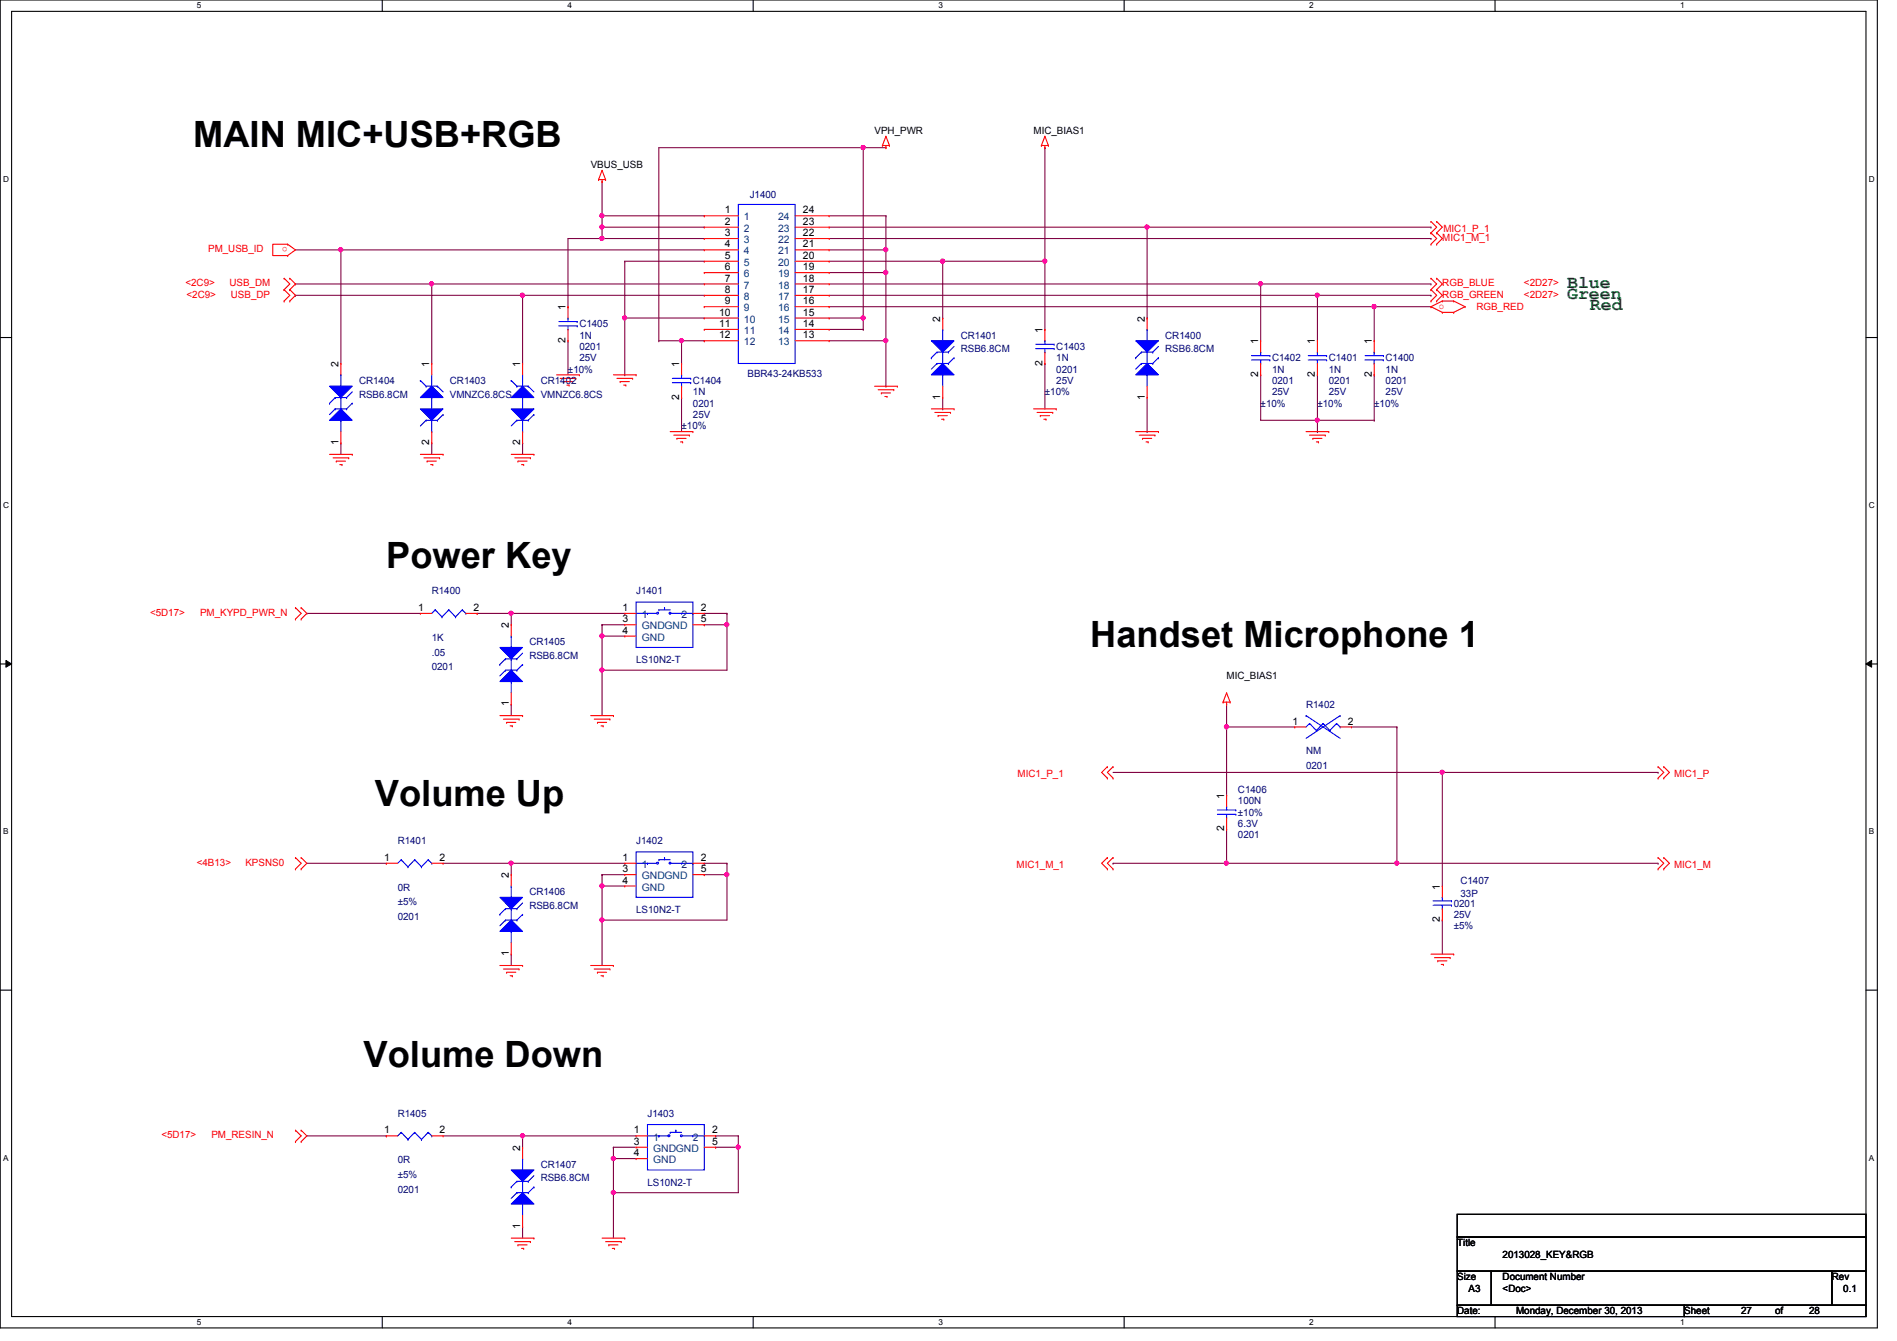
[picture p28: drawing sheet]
<svg xmlns="http://www.w3.org/2000/svg" width="297mm" height="210mm" viewBox="0 0 297 210" stroke-linecap="round" stroke-linejoin="round" font-family="sans-serif">
<defs><g id="words">
<g font-size="5.7">
<text x="30.3" y="23.1">MAIN MIC+USB+RGB</text>
<text x="60.5" y="88.9">Power Key</text>
<text x="170.7" y="101.3">Handset Microphone 1</text>
<text x="58.7" y="126.2">Volume Up</text>
<text x="56.9" y="167.1">Volume Down</text>
</g>
<g font-size="2.8" fill="#008000">
<text x="245.4" y="45">Blue</text>
<text x="245.4" y="46.8">Green</text>
<text x="249" y="48.6">Red</text>
</g>
<g font-size="1.6">
<text x="136.9" y="21">VPH_PWR</text>
<text x="161.8" y="21">MIC_BIAS1</text>
<text x="92.5" y="26.3">VBUS_USB</text>
<text x="113.5" y="33.4">1</text>
<text x="113.5" y="35.2">2</text>
<text x="125.7" y="35.2">23</text>
<text x="125.7" y="33.4">24</text>
<text x="113.5" y="37">3</text>
<text x="113.5" y="38.7">4</text>
<text x="113.5" y="40.5">5</text>
<text x="125.7" y="40.5">20</text>
<text x="125.7" y="38.7">21</text>
<text x="125.7" y="37">22</text>
<text x="113.5" y="42.3">6</text>
<text x="113.5" y="44.1">7</text>
<text x="113.5" y="45.8">8</text>
<text x="113.5" y="47.6">9</text>
<text x="125.7" y="47.6">16</text>
<text x="125.7" y="45.8">17</text>
<text x="125.7" y="44.1">18</text>
<text x="125.7" y="42.3">19</text>
<text x="88.6" y="53.7" transform="rotate(-90 88.6 53.7)">2</text>
<text x="88.6" y="48.6" transform="rotate(-90 88.6 48.6)">1</text>
<text x="112.6" y="49.4">10</text>
<text x="112.6" y="51.2">11</text>
<text x="112.6" y="53">12</text>
<text x="125.7" y="53">13</text>
<text x="125.7" y="51.2">14</text>
<text x="125.7" y="49.4">15</text>
<text x="147.2" y="50.3" transform="rotate(-90 147.2 50.3)">2</text>
<text x="163.2" y="52.1" transform="rotate(-90 163.2 52.1)">1</text>
<text x="179.2" y="50.3" transform="rotate(-90 179.2 50.3)">2</text>
<text x="197" y="53.9" transform="rotate(-90 197 53.9)">1</text>
<text x="205.9" y="53.9" transform="rotate(-90 205.9 53.9)">1</text>
<text x="214.8" y="53.9" transform="rotate(-90 214.8 53.9)">1</text>
<text x="53" y="57.4" transform="rotate(-90 53 57.4)">2</text>
<text x="67.2" y="57.4" transform="rotate(-90 67.2 57.4)">1</text>
<text x="81.4" y="57.4" transform="rotate(-90 81.4 57.4)">1</text>
<text x="106.3" y="57.4" transform="rotate(-90 106.3 57.4)">1</text>
<text x="163.2" y="57.2" transform="rotate(-90 163.2 57.2)">2</text>
<text x="197" y="59" transform="rotate(-90 197 59)">2</text>
<text x="205.9" y="59" transform="rotate(-90 205.9 59)">2</text>
<text x="214.8" y="59" transform="rotate(-90 214.8 59)">2</text>
<text x="106.3" y="62.6" transform="rotate(-90 106.3 62.6)">2</text>
<text x="147.2" y="62.6" transform="rotate(-90 147.2 62.6)">1</text>
<text x="179.2" y="62.6" transform="rotate(-90 179.2 62.6)">1</text>
<text x="53" y="69.7" transform="rotate(-90 53 69.7)">1</text>
<text x="67.2" y="69.7" transform="rotate(-90 67.2 69.7)">2</text>
<text x="81.4" y="69.7" transform="rotate(-90 81.4 69.7)">2</text>
<text x="65.5" y="95.6">1</text>
<text x="74.2" y="95.6">2</text>
<text x="97.5" y="95.6">1</text>
<text x="109.7" y="95.6">2</text>
<text x="79.7" y="98.3" transform="rotate(-90 79.7 98.3)">2</text>
<text x="97.5" y="97.4">3</text>
<text x="97.5" y="99.2">4</text>
<text x="109.7" y="97.4">5</text>
<text x="192.1" y="106.3">MIC_BIAS1</text>
<text x="79.7" y="110.6" transform="rotate(-90 79.7 110.6)">1</text>
<text x="202.4" y="113.4">1</text>
<text x="211.1" y="113.4">2</text>
<text x="191.7" y="125" transform="rotate(-90 191.7 125)">1</text>
<text x="191.7" y="130.1" transform="rotate(-90 191.7 130.1)">2</text>
<text x="60.2" y="134.7">1</text>
<text x="68.8" y="134.7">2</text>
<text x="79.7" y="137.5" transform="rotate(-90 79.7 137.5)">2</text>
<text x="97.5" y="134.7">1</text>
<text x="97.5" y="136.5">3</text>
<text x="109.7" y="134.7">2</text>
<text x="109.7" y="136.5">5</text>
<text x="97.5" y="138.3">4</text>
<text x="225.5" y="139.2" transform="rotate(-90 225.5 139.2)">1</text>
<text x="79.7" y="149.7" transform="rotate(-90 79.7 149.7)">1</text>
<text x="225.5" y="144.4" transform="rotate(-90 225.5 144.4)">2</text>
<text x="60.2" y="177.4">1</text>
<text x="68.8" y="177.4">2</text>
<text x="99.3" y="177.4">1</text>
<text x="99.3" y="179.2">3</text>
<text x="111.5" y="177.4">2</text>
<text x="111.5" y="179.2">5</text>
<text x="81.4" y="180.1" transform="rotate(-90 81.4 180.1)">2</text>
<text x="99.3" y="181">4</text>
<text x="81.4" y="192.4" transform="rotate(-90 81.4 192.4)">1</text>
<text x="228.2" y="195.1">Title</text>
<text x="235.3" y="196.8">2013028_KEY&amp;RGB</text>
<text x="228.2" y="200.4">Size</text>
<text x="230" y="202.2">A3</text>
<text x="235.3" y="200.4">Document Number</text>
<text x="235.3" y="202.2">&lt;Doc&gt;</text>
<text x="286.8" y="200.4">Rev</text>
<text x="288.6" y="202.2">0.1</text>
<text x="228.2" y="205.7">Date:</text>
<text x="237.4" y="205.7">Monday, December 30, 2013</text>
<text x="263.7" y="205.7">Sheet</text>
<text x="272.6" y="205.7">27</text>
<text x="278" y="205.7">of</text>
<text x="283.3" y="205.7">28</text>
</g>
<g font-size="1.6" fill="#004080">
<text x="116.5" y="34.5">1</text>
<text x="121.8" y="34.5">24</text>
<text x="116.5" y="36.3">2</text>
<text x="116.5" y="38.1">3</text>
<text x="116.5" y="39.8">4</text>
<text x="116.5" y="41.6">5</text>
<text x="121.8" y="41.6">20</text>
<text x="121.8" y="39.8">21</text>
<text x="121.8" y="38.1">22</text>
<text x="121.8" y="36.3">23</text>
<text x="116.5" y="43.4">6</text>
<text x="116.5" y="45.2">7</text>
<text x="116.5" y="46.9">8</text>
<text x="121.8" y="46.9">17</text>
<text x="121.8" y="45.2">18</text>
<text x="121.8" y="43.4">19</text>
<text x="116.5" y="48.7">9</text>
<text x="116.5" y="50.5">10</text>
<text x="116.5" y="52.3">11</text>
<text x="121.8" y="52.3">14</text>
<text x="121.8" y="50.5">15</text>
<text x="121.8" y="48.7">16</text>
<text x="116.5" y="54.1">12</text>
<text x="121.8" y="54.1">13</text>
<text x="100.5" y="96.7">1</text>
<text x="100.5" y="98.5">GNDGND</text>
<text x="100.5" y="100.3">GND</text>
<text x="106.7" y="96.7">2</text>
<text x="100.5" y="135.8">1</text>
<text x="100.5" y="137.6">GNDGND</text>
<text x="106.7" y="135.8">2</text>
<text x="100.5" y="139.4">GND</text>
<text x="102.3" y="178.5">1</text>
<text x="108.5" y="178.5">2</text>
<text x="102.3" y="180.3">GNDGND</text>
<text x="102.3" y="182.1">GND</text>
</g>
<g font-size="1.6" fill="#000080">
<text x="117.4" y="30.9">J1400</text>
<text x="90.7" y="51.2">C1405</text>
<text x="90.7" y="53">1N</text>
<text x="150.4" y="53">CR1401</text>
<text x="182.5" y="53">CR1400</text>
<text x="88.9" y="58.3">±10%</text>
<text x="90.7" y="54.8">0201</text>
<text x="90.7" y="56.6">25V</text>
<text x="117" y="59.1">BBR43-24KB533</text>
<text x="150.4" y="55.1">RSB6.8CM</text>
<text x="165.4" y="54.8">C1403</text>
<text x="165.4" y="56.6">1N</text>
<text x="165.4" y="58.3">0201</text>
<text x="182.5" y="55.1">RSB6.8CM</text>
<text x="199.2" y="56.6">C1402</text>
<text x="199.2" y="58.3">1N</text>
<text x="208.1" y="56.6">C1401</text>
<text x="208.1" y="58.3">1N</text>
<text x="217" y="56.6">C1400</text>
<text x="217" y="58.3">1N</text>
<text x="56.2" y="60.1">CR1404</text>
<text x="56.2" y="62.2">RSB6.8CM</text>
<text x="70.4" y="60.1">CR1403</text>
<text x="70.4" y="62.2">VMNZC6.8CS</text>
<text x="84.7" y="60.1">CR1402</text>
<text x="84.7" y="62.2">VMNZC6.8CS</text>
<text x="108.5" y="60.1">C1404</text>
<text x="108.5" y="61.9">1N</text>
<text x="108.5" y="63.7">0201</text>
<text x="108.5" y="65.4">25V</text>
<text x="163.6" y="61.9">±10%</text>
<text x="165.4" y="60.1">25V</text>
<text x="197.4" y="63.7">±10%</text>
<text x="199.2" y="60.1">0201</text>
<text x="199.2" y="61.9">25V</text>
<text x="206.3" y="63.7">±10%</text>
<text x="208.1" y="60.1">0201</text>
<text x="208.1" y="61.9">25V</text>
<text x="215.2" y="63.7">±10%</text>
<text x="217" y="60.1">0201</text>
<text x="217" y="61.9">25V</text>
<text x="106.7" y="67.2">±10%</text>
<text x="67.6" y="93">R1400</text>
<text x="99.6" y="93">J1401</text>
<text x="67.6" y="100.3">1K</text>
<text x="82.9" y="101">CR1405</text>
<text x="67.6" y="102.6">.05</text>
<text x="67.6" y="104.9">0201</text>
<text x="82.9" y="103.1">RSB6.8CM</text>
<text x="99.6" y="103.8">LS10N2-T</text>
<text x="204.5" y="110.8">R1402</text>
<text x="204.5" y="118.1">NM</text>
<text x="193.8" y="124.1">C1406</text>
<text x="193.8" y="125.9">100N</text>
<text x="204.5" y="120.4">0201</text>
<text x="193.8" y="131.2">0201</text>
<text x="193.8" y="129.5">6.3V</text>
<text x="193.8" y="127.7">±10%</text>
<text x="62.3" y="132.1">R1401</text>
<text x="99.6" y="132.1">J1402</text>
<text x="62.3" y="139.4">0R</text>
<text x="62.3" y="141.7">±5%</text>
<text x="82.9" y="140.1">CR1406</text>
<text x="82.9" y="142.2">RSB6.8CM</text>
<text x="99.6" y="143">LS10N2-T</text>
<text x="227.6" y="141.9">0201</text>
<text x="227.6" y="143.7">25V</text>
<text x="228.7" y="138.3">C1407</text>
<text x="228.7" y="140.5">33P</text>
<text x="62.3" y="144">0201</text>
<text x="227.6" y="145.5">±5%</text>
<text x="62.3" y="174.8">R1405</text>
<text x="101.4" y="174.8">J1403</text>
<text x="62.3" y="182.1">0R</text>
<text x="62.3" y="184.4">±5%</text>
<text x="84.7" y="182.8">CR1407</text>
<text x="84.7" y="184.9">RSB6.8CM</text>
<text x="101.4" y="185.6">LS10N2-T</text>
<text x="62.3" y="186.7">0201</text>
</g>
<g font-size="1.6" fill="#f00">
<text x="32.6" y="39.5">PM_USB_ID</text>
<text x="45" y="38.7" transform="rotate(180 45 38.7)">o</text>
<text x="225.8" y="37.7">MIC1_M_1</text>
<text x="226" y="36.3">MIC1_P_1</text>
<text x="29" y="44.8">&lt;2C9&gt;</text>
<text x="29.2" y="46.6">&lt;2C9&gt;</text>
<text x="35.9" y="44.8">USB_DM</text>
<text x="36.1" y="46.6">USB_DP</text>
<text x="225.8" y="46.6">RGB_GREEN</text>
<text x="225.8" y="44.8">RGB_BLUE</text>
<text x="238.6" y="44.8">&lt;2D27&gt;</text>
<text x="238.6" y="46.6">&lt;2D27&gt;</text>
<text x="225.3" y="48.3">o</text>
<text x="231.2" y="48.6">RGB_RED</text>
<text x="23.5" y="96.4">&lt;5D17&gt;</text>
<text x="31.3" y="96.4">PM_KYPD_PWR_N</text>
<text x="159.3" y="121.6">MIC1_P_1</text>
<text x="262.1" y="121.6">MIC1_P</text>
<text x="30.8" y="135.5">&lt;4B13&gt;</text>
<text x="38.4" y="135.5">KPSNS0</text>
<text x="159.2" y="135.8">MIC1_M_1</text>
<text x="262.1" y="135.8">MIC1_M</text>
<text x="25.3" y="178.2">&lt;5D17&gt;</text>
<text x="33.1" y="178.2">PM_RESIN_N</text>
</g>
<g font-size="1.3">
<text x="30.8" y="1.3">5</text>
<text x="88.9" y="1.3">4</text>
<text x="146.9" y="1.3">3</text>
<text x="205" y="1.3">2</text>
<text x="263.1" y="1.3">1</text>
<text x=".5" y="28.4">D</text>
<text x="292.6" y="28.4">D</text>
<text x=".5" y="79.5">C</text>
<text x="292.6" y="79.5">C</text>
<text x=".5" y="130.6">B</text>
<text x="292.6" y="130.6">B</text>
<text x=".5" y="181.7">A</text>
<text x="292.6" y="181.7">A</text>
<text x="30.8" y="207.4">5</text>
<text x="88.9" y="207.4">4</text>
<text x="146.9" y="207.4">3</text>
<text x="205" y="207.4">2</text>
<text x="263.1" y="207.4">1</text>
</g>
</g></defs>
<path d="M0 0h294v207.9h-294zM1.8 1.8h290.4v204.3h-290.4z" fill="none" stroke="#000" stroke-width=".17"/>
<g fill="#fff">
<path d="M30.8 .2h.7v1.4h-.7z"/>
<path d="M30.8 206.2h.7v1.4h-.7z"/>
</g>
<path d="M59.9 0v1.8M59.9 206.1v1.8" fill="none" stroke="#000" stroke-width=".17"/>
<g fill="#fff">
<path d="M88.9 .2h.6v1.4h-.6z"/>
<path d="M88.9 206.2h.6v1.4h-.6z"/>
</g>
<path d="M117.9 0v1.8M117.9 206.1v1.8" fill="none" stroke="#000" stroke-width=".17"/>
<g fill="#fff">
<path d="M146.9 .2h.7v1.4h-.7z"/>
<path d="M146.9 206.2h.7v1.4h-.7z"/>
</g>
<path d="M176 0v1.8M176 206.1v1.8" fill="none" stroke="#000" stroke-width=".17"/>
<g fill="#fff">
<path d="M205 .2h.7v1.4h-.7z"/>
<path d="M205 206.2h.7v1.4h-.7z"/>
</g>
<path d="M234.1 0v1.8M234.1 206.1v1.8" fill="none" stroke="#000" stroke-width=".17"/>
<g fill="#fff">
<path d="M263.1 .2h.7v1.4h-.7z"/>
<path d="M263.1 206.2h.7v1.4h-.7z"/>
<path d="M.5 27.3h.9v1.4h-.9z"/>
<path d="M292.6 27.3h.9v1.4h-.9z"/>
<path d="M.5 78.4h.9v1.4h-.9z"/>
<path d="M292.6 78.4h.9v1.4h-.9z"/>
</g>
<path d="M0 52.8h1.8M292.2 52.8h1.8" fill="none" stroke="#000" stroke-width=".17"/>
<g fill="#fff">
<path d="M.5 129.5h.8v1.4h-.8z"/>
<path d="M292.6 129.5h.9v1.4h-.9z"/>
</g>
<path d="M0 103.9h1.8M292.2 103.9h1.8" fill="none" stroke="#000" stroke-width=".17"/>
<path d="M.9 103.4l.9 .5-.9 .5zM292.2 103.9l.9-.5v1z" fill="#000"/>
<path d="M.9 103.4l.9 .5-.9 .5zM292.2 103.9l.9-.5v1z" fill="none" stroke="#000" stroke-width=".16"/>
<g fill="#fff">
<path d="M.5 180.5h.8v1.4h-.8z"/>
<path d="M292.6 180.5h.9v1.4h-.9z"/>
</g>
<path d="M0 155h1.8M292.2 155h1.8" fill="none" stroke="#000" stroke-width=".17"/>
<path d="M46.3 39.1h7.1M53.4 39.1h.1M94.3 28.4h.1M94.3 28.4v5.4h16M110.3 33.8h.1M46.3 46.2h.1M46.3 44.4h.1M46.3 46.2h35.5M46.3 44.4h21.3" fill="none" stroke="#800040" stroke-width=".17"/>
<circle cx="94.2" cy="33.8" r=".32" fill="#f0f"/>
<circle cx="94.2" cy="33.8" r=".32" fill="none" stroke="#f0f" stroke-width=".17"/>
<path d="M94.3 35.6h.1M94.3 35.6h16" fill="none" stroke="#800040" stroke-width=".17"/>
<circle cx="94.2" cy="35.5" r=".32" fill="#f0f"/>
<circle cx="94.2" cy="35.5" r=".32" fill="none" stroke="#f0f" stroke-width=".17"/>
<g fill="none" stroke="#800040" stroke-width=".17">
<path d="M94.3 33.8h.1M94.3 37.3h.1M94.3 35.6h.1M94.3 33.8v3.5M94.3 37.3h16M94.3 97.8h.1M94.3 97.8v1.8M94.3 97.8h3.5M110.3 96h.1M110.3 96h3.5M113.8 96h.1M113.8 96v1.8"/>
<path d="M94.3 104.9h.1M94.3 104.9v7.1M94.3 104.9h19.5"/>
</g>
<circle cx="94.2" cy="104.9" r=".32" fill="#f0f"/>
<circle cx="94.2" cy="104.9" r=".32" fill="none" stroke="#f0f" stroke-width=".17"/>
<path d="M110.3 97.8h.1M110.3 97.8h3.5" fill="none" stroke="#800040" stroke-width=".17"/>
<circle cx="113.8" cy="97.8" r=".32" fill="#f0f"/>
<circle cx="113.8" cy="97.8" r=".32" fill="none" stroke="#f0f" stroke-width=".17"/>
<g fill="none" stroke="#800040" stroke-width=".17">
<path d="M113.8 97.8h.1M113.8 97.8v7.1M80 110.2h.1M80 110.2v1.8M94.3 136.9h.1M94.3 136.9h3.5M94.3 136.9v1.8M110.3 135.1h.1M110.3 135.1h3.5M113.8 135.1h.1M113.8 135.1v1.8M94.3 144h.1"/>
<path d="M94.3 144h19.5"/>
</g>
<circle cx="94.2" cy="144" r=".32" fill="#f0f"/>
<circle cx="94.2" cy="144" r=".32" fill="none" stroke="#f0f" stroke-width=".17"/>
<path d="M110.3 136.9h.1M110.3 136.9h3.5M94.3 144h.1M94.3 144v7.1" fill="none" stroke="#800040" stroke-width=".17"/>
<circle cx="113.8" cy="136.9" r=".32" fill="#f0f"/>
<circle cx="113.8" cy="136.9" r=".32" fill="none" stroke="#f0f" stroke-width=".17"/>
<path d="M48 135.1h12.5M60.5 135.1h.1M80 135.1h.1M80 135.1v1.8M94.3 138.7h.1M94.3 138.7v5.3M94.3 138.7h3.5M113.8 136.9h.1M113.8 136.9v7.1M80 149.4h.1M80 149.4v1.7" fill="none" stroke="#800040" stroke-width=".17"/>
<circle cx="94.2" cy="138.7" r=".32" fill="#f0f"/>
<circle cx="94.2" cy="138.7" r=".32" fill="none" stroke="#f0f" stroke-width=".17"/>
<path d="M80 135.1h.1M80 135.1h17.8M96.1 179.6h.1M96.1 179.6h3.5M96.1 179.6v1.8M112.1 177.8h.1M112.1 177.8h3.5M115.6 177.8h.1M115.6 177.8v1.8M96.1 186.7h.1M96.1 186.7h19.5" fill="none" stroke="#800040" stroke-width=".17"/>
<circle cx="96" cy="186.7" r=".32" fill="#f0f"/>
<circle cx="96" cy="186.7" r=".32" fill="none" stroke="#f0f" stroke-width=".17"/>
<path d="M112.1 179.6h.1M112.1 179.6h3.5M115.6 179.6h.1M115.6 179.6v7.1M96.1 186.7h.1M96.1 186.7v7.1" fill="none" stroke="#800040" stroke-width=".17"/>
<circle cx="115.6" cy="179.6" r=".32" fill="#f0f"/>
<circle cx="115.6" cy="179.6" r=".32" fill="none" stroke="#f0f" stroke-width=".17"/>
<path d="M48 177.8h12.5M60.5 177.8h.1M81.8 177.8h.1M81.8 177.8v1.8M81.8 192h.1M81.8 192v1.8M96.1 181.4h.1M96.1 181.4v5.3" fill="none" stroke="#800040" stroke-width=".17"/>
<circle cx="96" cy="181.3" r=".32" fill="#f0f"/>
<circle cx="96" cy="181.3" r=".32" fill="none" stroke="#f0f" stroke-width=".17"/>
<path d="M97.8 40.9h.1M97.8 49.8h.1M97.8 58.7h.1M97.8 40.9h12.5M97.8 40.9v17.8M97.8 49.8h12.5M81.8 177.8h.1M81.8 177.8h17.8M96.1 181.4h.1M96.1 181.4h3.5" fill="none" stroke="#800040" stroke-width=".17"/>
<circle cx="97.8" cy="49.8" r=".32" fill="#f0f"/>
<circle cx="97.8" cy="49.8" r=".32" fill="none" stroke="#f0f" stroke-width=".17"/>
<path d="M129.8 53.3h8.9M138.7 53.3h.1M138.7 53.3v7.2M138.7 60.5h.1" fill="none" stroke="#800040" stroke-width=".17"/>
<circle cx="138.7" cy="53.3" r=".32" fill="#f0f"/>
<circle cx="138.7" cy="53.3" r=".32" fill="none" stroke="#f0f" stroke-width=".17"/>
<path d="M129.8 42.7h8.9M138.7 42.7h.1" fill="none" stroke="#800040" stroke-width=".17"/>
<circle cx="138.7" cy="42.6" r=".32" fill="#f0f"/>
<circle cx="138.7" cy="42.6" r=".32" fill="none" stroke="#f0f" stroke-width=".17"/>
<path d="M129.8 39.1h8.9M138.7 39.1h.1M138.7 53.3h.1M138.7 42.7v10.6" fill="none" stroke="#800040" stroke-width=".17"/>
<circle cx="138.7" cy="39.1" r=".32" fill="#f0f"/>
<circle cx="138.7" cy="39.1" r=".32" fill="none" stroke="#f0f" stroke-width=".17"/>
<path d="M129.8 33.8h8.9M135.2 23.1v26.7M138.7 33.8h.1M138.7 39.1h.1M138.7 33.8v8.9M129.8 49.8h5.4M135.2 49.8h.1M138.7 42.7h.1" fill="none" stroke="#800040" stroke-width=".17"/>
<circle cx="135.1" cy="23.1" r=".32" fill="#f0f"/>
<circle cx="135.1" cy="23.1" r=".32" fill="none" stroke="#f0f" stroke-width=".17"/>
<circle cx="135.1" cy="49.8" r=".32" fill="#f0f"/>
<circle cx="135.1" cy="49.8" r=".32" fill="none" stroke="#f0f" stroke-width=".17"/>
<path d="M129.8 51.6h5.4M129.8 48h85.4M135.2 51.6h.1M135.2 49.8h.1M135.2 49.8v1.8M215.2 48h.1" fill="none" stroke="#800040" stroke-width=".17"/>
<circle cx="215.2" cy="48" r=".32" fill="#f0f"/>
<circle cx="215.2" cy="48" r=".32" fill="none" stroke="#f0f" stroke-width=".17"/>
<path d="M129.8 46.2h76.5M206.3 46.2h.1" fill="none" stroke="#800040" stroke-width=".17"/>
<circle cx="206.3" cy="46.2" r=".32" fill="#f0f"/>
<circle cx="206.3" cy="46.2" r=".32" fill="none" stroke="#f0f" stroke-width=".17"/>
<path d="M129.8 44.4h67.6M197.4 44.4h.1" fill="none" stroke="#800040" stroke-width=".17"/>
<circle cx="197.4" cy="44.4" r=".32" fill="#f0f"/>
<circle cx="197.4" cy="44.4" r=".32" fill="none" stroke="#f0f" stroke-width=".17"/>
<path d="M48 96h.1M48 96h17.8M80 96h.1M80 96v1.8M94.3 99.6h.1M94.3 99.6v5.3" fill="none" stroke="#800040" stroke-width=".17"/>
<circle cx="94.2" cy="99.5" r=".32" fill="#f0f"/>
<circle cx="94.2" cy="99.5" r=".32" fill="none" stroke="#f0f" stroke-width=".17"/>
<path d="M129.8 35.6h49.8M179.6 35.6h.1M80 96h.1M80 96h17.8M94.3 99.6h.1M94.3 99.6h3.5" fill="none" stroke="#800040" stroke-width=".17"/>
<circle cx="179.6" cy="35.5" r=".32" fill="#f0f"/>
<circle cx="179.6" cy="35.5" r=".32" fill="none" stroke="#f0f" stroke-width=".17"/>
<path d="M129.8 37.3h94.3M224.1 37.3h.1M129.8 40.9h33.8M147.6 40.9h.1M163.6 40.9h.1" fill="none" stroke="#800040" stroke-width=".17"/>
<circle cx="147.6" cy="40.9" r=".32" fill="#f0f"/>
<circle cx="147.6" cy="40.9" r=".32" fill="none" stroke="#f0f" stroke-width=".17"/>
<circle cx="163.6" cy="40.9" r=".32" fill="#f0f"/>
<circle cx="163.6" cy="40.9" r=".32" fill="none" stroke="#f0f" stroke-width=".17"/>
<path d="M163.6 23.1h.1M163.6 23.1v17.8M179.6 35.6h44.5M224.1 35.6h.1M81.8 46.2h.1M81.8 46.2v10.7" fill="none" stroke="#800040" stroke-width=".17"/>
<circle cx="81.8" cy="46.2" r=".32" fill="#f0f"/>
<circle cx="81.8" cy="46.2" r=".32" fill="none" stroke="#f0f" stroke-width=".17"/>
<path d="M67.6 44.4h.1M67.6 44.4v12.5M81.8 46.2h.1M81.8 46.2h28.5" fill="none" stroke="#800040" stroke-width=".17"/>
<circle cx="67.6" cy="44.4" r=".32" fill="#f0f"/>
<circle cx="67.6" cy="44.4" r=".32" fill="none" stroke="#f0f" stroke-width=".17"/>
<path d="M53.4 39.1h.1M53.4 39.1v17.8M179.6 35.6v14.2M67.6 44.4h.1M67.6 44.4h42.7M179.6 49.8h.1M67.6 69.3h.1M67.6 69.3v1.8M81.8 69.3h.1M81.8 69.3v1.8M179.6 67.6h.1M179.6 62.2v5.4" fill="none" stroke="#800040" stroke-width=".17"/>
<circle cx="53.4" cy="39.1" r=".32" fill="#f0f"/>
<circle cx="53.4" cy="39.1" r=".32" fill="none" stroke="#f0f" stroke-width=".17"/>
<path d="M53.4 39.1h.1M53.4 39.1h56.9M103.2 23.1v30.2M103.2 53.3h.1M103.2 53.3h3.5M106.7 53.3h.1M53.4 69.3h.1M53.4 69.3v1.8M74.7 96h.1M74.7 96h5.3" fill="none" stroke="#800040" stroke-width=".17"/>
<circle cx="80" cy="96" r=".32" fill="#f0f"/>
<circle cx="80" cy="96" r=".32" fill="none" stroke="#f0f" stroke-width=".17"/>
<path d="M69.4 135.1h10.6M80 135.1h.1" fill="none" stroke="#800040" stroke-width=".17"/>
<circle cx="80" cy="135.1" r=".32" fill="#f0f"/>
<circle cx="80" cy="135.1" r=".32" fill="none" stroke="#f0f" stroke-width=".17"/>
<path d="M69.4 177.8h12.4M81.8 177.8h.1" fill="none" stroke="#800040" stroke-width=".17"/>
<circle cx="81.8" cy="177.8" r=".32" fill="#f0f"/>
<circle cx="81.8" cy="177.8" r=".32" fill="none" stroke="#f0f" stroke-width=".17"/>
<path d="M174.3 120.9h85.3M225.8 120.9h.1M225.8 120.9v17.8M259.6 120.9h.1M225.8 144h.1M225.8 144v5.4" fill="none" stroke="#800040" stroke-width=".17"/>
<circle cx="225.8" cy="120.9" r=".32" fill="#f0f"/>
<circle cx="225.8" cy="120.9" r=".32" fill="none" stroke="#f0f" stroke-width=".17"/>
<path d="M174.3 135.1h.1M174.3 135.1h44.4M192.1 135.1h.1M192.1 129.8v5.3M218.7 135.1h.1" fill="none" stroke="#800040" stroke-width=".17"/>
<circle cx="192" cy="135.1" r=".32" fill="#f0f"/>
<circle cx="192" cy="135.1" r=".32" fill="none" stroke="#f0f" stroke-width=".17"/>
<path d="M192.1 113.8h.1M192.1 110.2v14.3M192.1 113.8h10.6M192.1 124.5h.1" fill="none" stroke="#800040" stroke-width=".17"/>
<circle cx="192" cy="113.8" r=".32" fill="#f0f"/>
<circle cx="192" cy="113.8" r=".32" fill="none" stroke="#f0f" stroke-width=".17"/>
<path d="M211.6 113.8h7.1M218.7 113.8h.1M218.7 113.8v21.3M218.7 135.1h.1M218.7 135.1h40.9M259.6 135.1h.1" fill="none" stroke="#800040" stroke-width=".17"/>
<circle cx="218.7" cy="135.1" r=".32" fill="#f0f"/>
<circle cx="218.7" cy="135.1" r=".32" fill="none" stroke="#f0f" stroke-width=".17"/>
<g fill="none" stroke="#800040" stroke-width=".17">
<path d="M94.3 37.3h.1M94.3 37.3h-5.4v10.7M103.2 23.1h35.5M135.2 23.1h.1M138.7 23.1h.1M88.9 48h.1M147.6 49.8h.1M147.6 40.9v8.9M197.4 44.4h.1M197.4 44.4v8.9M197.4 44.4h26.7M206.3 46.2h.1"/>
<path d="M206.3 46.2v7.1M206.3 46.2h17.8M215.2 48h.1M215.2 48v5.3M215.2 48h8.9M224.1 48h.1M224.1 46.2h.1M224.1 44.4h.1M147.6 64h.1M147.6 62.2v1.8"/>
</g>
<circle cx="94.2" cy="37.3" r=".32" fill="#f0f"/>
<circle cx="94.2" cy="37.3" r=".32" fill="none" stroke="#f0f" stroke-width=".17"/>
<path d="M106.7 53.3h.1M106.7 53.3v3.6" fill="none" stroke="#800040" stroke-width=".17"/>
<circle cx="106.7" cy="53.3" r=".32" fill="#f0f"/>
<circle cx="106.7" cy="53.3" r=".32" fill="none" stroke="#f0f" stroke-width=".17"/>
<path d="M106.7 53.3h3.6M110.3 53.3h.1M163.6 51.6h.1M163.6 40.9v10.7M197.4 58.7h.1M197.4 58.7v7.1h8.9M206.3 65.8h.1" fill="none" stroke="#800040" stroke-width=".17"/>
<circle cx="206.3" cy="65.8" r=".32" fill="#f0f"/>
<circle cx="206.3" cy="65.8" r=".32" fill="none" stroke="#f0f" stroke-width=".17"/>
<g fill="none" stroke="#800040" stroke-width=".17">
<path d="M88.9 53.3h.1M88.9 53.3v5.4M163.6 56.9h.1M163.6 56.9v7.1M206.3 58.7h.1M206.3 58.7v8.9M215.2 58.7h.1M215.2 58.7v7.1M106.7 62.2h.1M106.7 62.2v5.4M206.3 67.6h.1M206.3 65.8h8.9"/>
<path d="M215.2 65.8h.1"/>
</g>
<g fill="none" stroke="#f00" stroke-width=".17">
<path d="M45 38.2h.1M45 38.2h-2.3v1.8h2.3M45 38.2l1.3 .9-1.3 .9M93.7 28.1h.1M93.7 28.1h1.1M94.3 28.4h.1M94.3 26.7h.1M94.3 28.1v.3M94.3 26.7l-.6 1.4M94.3 26.7l.5 1.4M94.8 28.1h.1M138.2 22.8h.1"/>
<path d="M138.2 22.8h1.1M138.7 23.1h.1M138.7 21.3h.1M138.7 22.8v.3M138.7 21.3l-.5 1.5M138.7 21.3l.6 1.5M139.3 22.8h.1M163.1 22.8h.1M163.1 22.8h1.1M163.6 23.1h.1M163.6 21.3h.1M163.6 22.8v.3"/>
<path d="M163.6 21.3l-.5 1.5M163.6 21.3l.6 1.5M164.2 22.8h.1M224.1 34.7h.1M224.1 36.4h.1M224.1 38.2h.1M224.1 34.7l.9 .9-.9 .8M224.1 36.4l.9 .9-.9 .9M225 34.7h.1M225 36.4h.1M225 38.2h.1M225 34.7l.8 .9-.8 .8"/>
<path d="M225 36.4l.8 .9-.8 .9M44.5 45.3h.1M44.5 47.1h.1M44.5 43.6h.1M44.5 45.3l.9 .9-.9 .9M44.5 43.6l.9 .8-.9 .9M45 40h.1M45.4 47.1h.1M45.4 45.3h.1M45.4 43.6h.1M45.4 45.3l.9 .9-.9 .9M45.4 43.6l.9 .8-.9 .9"/>
<path d="M87.2 58.7h3.5M87.7 59.2h2.5M88.2 59.7h.1M88.2 59.7h1.5M90.2 59.2h.1M90.7 58.7h.1M96.1 58.7h3.5M96.6 59.2h2.5M97.1 59.7h.1M97.1 59.7h1.4M99.1 59.2h.1M99.6 58.7h.1"/>
<path d="M224.1 47.1h.1M224.1 45.3h.1M224.1 43.6h.1M224.1 48h.1M224.1 45.3l.9 .9-.9 .9M224.1 43.6l.9 .8-.9 .9M224.1 48l1.7 .9M225 47.1h.1M225 45.3h.1M225 43.6h.1M225 45.3l.8 .9-.8 .9M225 43.6l.8 .8-.8 .9"/>
<path d="M225.8 47.1h.1M225.8 48.9h.1M225.8 47.1l-1.7 .9M225.8 47.1h1.8M225.8 48.9h1.8M227.6 47.1h.1M227.6 48.9h.1M227.6 47.1l1.8 .9M229.4 48h.1M229.4 48l-1.8 .9M51.6 71.1h3.6M52.2 71.7h2.4"/>
<path d="M52.7 72.2h.1M52.7 72.2h1.4M53.2 72.7h.3M53.5 72.7h.1M54.6 71.7h.1M55.2 71.1h.1M65.8 71.1h3.6M66.4 71.7h2.4M66.9 72.2h.1M66.9 72.2h1.4M67.4 72.7h.4M67.8 72.7h.1"/>
<path d="M68.8 71.7h.1M69.4 71.1h.1M80 71.1h3.6M80.6 71.7h2.5M81.1 72.2h.1M81.1 72.2h1.4M81.7 72.7h.3M82 72.7h.1M83.1 71.7h.1M83.6 71.1h.1M88.8 60.3h.3M89.1 60.3h.1"/>
<path d="M97.7 60.3h.3M98 60.3h.1M104.9 67.6h3.6M105.5 68.1h2.4M106 68.6h.1M106 68.6h1.4M106.5 69.2h.4M106.9 69.2h.1M107.9 68.1h.1M108.5 67.6h.1M136.9 60.5h3.6M137.5 61h2.5"/>
<path d="M138 61.5h.1M138 61.5h1.4M138.6 62.1h.3M138.9 62.1h.1M140 61h.1M140.5 60.5h.1M145.8 64h3.6M146.4 64.6h2.4M146.9 65.1h.1M146.9 65.1h1.4M147.4 65.6h.4M147.8 65.6h.1"/>
<path d="M148.8 64.6h.1M149.4 64h.1M161.8 64h3.6M162.4 64.6h2.4M162.9 65.1h.1M162.9 65.1h1.4M163.4 65.6h.4M163.8 65.6h.1M164.8 64.6h.1M165.4 64h.1M177.8 67.6h3.6M178.4 68.1h2.4"/>
<path d="M178.9 68.6h.1M178.9 68.6h1.4M179.4 69.2h.4M179.8 69.2h.1M180.8 68.1h.1M181.4 67.6h.1M204.5 67.6h3.6M205.1 68.1h2.4M205.6 68.6h.1M205.6 68.6h1.4M206.1 69.2h.4M206.5 69.2h.1"/>
<path d="M207.5 68.1h.1M208.1 67.6h.1M46.3 95.1h.1M46.3 96.9h.1M46.3 95.1l.9 .9-.9 .9M47.2 96.9h.1M47.2 95.1h.1M47.2 95.1l.8 .9-.8 .9M78.3 112h3.5M78.8 112.6h2.5M79.3 113.1h.1M79.3 113.1h1.5"/>
<path d="M79.9 113.6h.3M80.2 113.6h.1M81.3 112.6h.1M81.8 112h.1M92.5 112h3.6M93 112.6h2.5M93.6 113.1h.1M93.6 113.1h1.4M94.1 113.6h.3M94.4 113.6h.1M95.5 112.6h.1M96.1 112h.1"/>
<path d="M191.5 109.9h.1M191.5 109.9h1.1M192.1 110.2h.1M192.1 108.5h.1M192.1 109.9v.3M192.1 108.5l-.6 1.4M192.1 108.5l.5 1.4M192.6 109.9h.1M46.3 134.2h.1M46.3 136h.1M46.3 134.2l.9 .9-.9 .9M47.2 136h.1"/>
<path d="M47.2 134.2h.1M47.2 134.2l.8 .9-.8 .9M173.4 120h.1M173.4 121.8h.1M173.4 134.2h.1M173.4 136h.1M173.4 120l-.9 .9 .9 .9M173.4 134.2l-.9 .9 .9 .9M174.3 120h.1M174.3 121.8h.1M174.3 134.2h.1M174.3 136h.1"/>
<path d="M174.3 120l-.9 .9 .9 .9M174.3 134.2l-.9 .9 .9 .9M259.6 120h.1M259.6 121.8h.1M259.6 134.2h.1M259.6 136h.1M259.6 120l.9 .9-.9 .9M259.6 134.2l.9 .9-.9 .9M260.5 120h.1M260.5 121.8h.1M260.5 134.2h.1M260.5 136h.1"/>
<path d="M260.5 120l.9 .9-.9 .9M260.5 134.2l.9 .9-.9 .9M78.3 151.1h3.5M78.8 151.7h2.5M79.3 152.2h.1M79.3 152.2h1.5M79.9 152.7h.3M80.2 152.7h.1M81.3 151.7h.1M81.8 151.1h.1M92.5 151.1h3.6M93 151.7h2.5"/>
<path d="M93.6 152.2h.1M93.6 152.2h1.4M94.1 152.7h.3M94.4 152.7h.1M95.5 151.7h.1M96.1 151.1h.1M224.1 149.4h3.5M224.6 149.9h2.5M225.1 150.4h.1M225.1 150.4h1.5M225.7 151h.3M226 151h.1"/>
<path d="M227.1 149.9h.1M227.6 149.4h.1M46.3 176.9h.1M46.3 178.7h.1M46.3 176.9l.9 .9-.9 .9M47.2 178.7h.1M47.2 176.9h.1M47.2 176.9l.8 .9-.8 .9M99.6 177.8h.1M99.6 179.6h.1M99.6 177.8h1.8M99.6 179.6h1.8"/>
<path d="M110.3 177.8h1.8M110.3 179.6h1.8M112.1 177.8h.1M112.1 179.6h.1M80 193.8h3.6M80.6 194.4h2.5M81.1 194.9h.1M81.1 194.9h1.4M81.7 195.4h.3M82 195.4h.1M83.1 194.4h.1M83.6 193.8h.1"/>
<path d="M94.3 193.8h3.5M94.8 194.4h2.5M95.3 194.9h.1M95.3 194.9h1.5M95.9 195.4h.3M96.2 195.4h.1M97.3 194.4h.1M97.8 193.8h.1M99.6 181.4h.1M99.6 181.4h1.8"/>
</g>
<path d="M228.2 190.1h64v3.5h-64zM228.2 193.6h64v5.4h-64zM228.2 199h5.3v5.3h-5.3zM233.5 199h53.3v5.3h-53.3zM286.8 199h5.4v5.3h-5.4zM228.2 204.3h35.5v1.8h-35.5zM263.7 204.3h28.5v1.8h-28.5z" fill="none" stroke="#000" stroke-width=".17"/>
<path d="M101.4 176h8.9v7.1h-8.9zM101.4 177.8h3.2M103.2 177.8h.1M104.6 177.7h.2v.2h-.2zM104.9 177.2h.1M104.9 177.2h1.8M105.8 176.9h.1M105.8 176.9v.3M106.6 177.7h.2v.2h-.2zM106.9 177.8h3.4M108.5 177.8h.1M110.3 177.8h.1" fill="none" stroke="#00f" stroke-width=".17"/>
<path d="M179.6 56.9l1.8 1.8h-3.6z" fill="#00f"/>
<path d="M178.7 56.9h.1M178.7 56.9l-.9 .9M178.7 56.9h1.8M179.6 56.9l1.8 1.8h-3.6zM179.6 58.7h.1M179.6 55.1h.1M179.6 55.1v1.8M179.6 58.7v1.8M180.5 56.9h.1M181.4 56h.1M181.4 56l-.9 .9" fill="none" stroke="#00f" stroke-width=".17"/>
<path d="M177.8 53.3h3.6l-1.8 1.8z" fill="#00f"/>
<g fill="none" stroke="#00f" stroke-width=".17">
<path d="M162.2 53.9h2.9M162.2 54.6h2.9M163.6 53.3h.1M163.6 55.1h.1M163.6 53.3v.6M163.6 54.6v.5M165.1 53.9h.1M165.1 54.6h.1M177.8 53.3h3.6l-1.8 1.8zM177.8 56h.1M178.7 55.1h.1M178.7 55.1h1.8"/>
<path d="M178.7 55.1l-.9 .9M179.6 51.6h.1M179.6 51.6v1.7M180.5 55.1h.1M181.4 54.2l-.9 .9M213.7 55.7h2.9M213.7 56.3h2.9M215.2 55.1h.1M215.2 56.9h.1M215.2 55.1v.6M215.2 56.3v.6M216.6 55.7h.1"/>
<path d="M216.6 56.3h.1"/>
</g>
<path d="M163.6 51.6h.1M163.6 56.9h.1M163.6 51.6v1.7M163.6 55.1v1.8M179.6 49.8h.1M179.6 49.8v1.8M215.2 53.3h.1M215.2 58.7h.1M215.2 53.3v1.8M215.2 56.9v1.8M179.6 62.2h.1M179.6 60.5v1.7" fill="none" stroke="#f00" stroke-width=".17"/>
<path d="M53.4 64l1.8 1.8h-3.6z" fill="#00f"/>
<path d="M52.5 64h.1M52.5 64l-.9 .9M52.5 64h1.8M53.4 64l1.8 1.8h-3.6zM53.4 65.8h.1M53.4 62.2h.1M53.4 62.2v1.8M53.4 65.8v1.8M54.3 64h.1M55.2 63.1h.1M55.2 63.1l-.9 .9" fill="none" stroke="#00f" stroke-width=".17"/>
<path d="M51.6 60.5h3.6l-1.8 1.7z" fill="#00f"/>
<g fill="none" stroke="#00f" stroke-width=".17">
<path d="M53.4 58.7h.1M53.4 58.7v1.8M105.3 59.2h2.9M105.3 59.9h2.9M106.7 58.7h.1M106.7 58.7v.5M106.7 59.9v.6M108.2 59.2h.1M108.2 59.9h.1M51.6 60.5h3.6l-1.8 1.7zM51.6 63.1h.1M52.5 62.2h.1"/>
<path d="M52.5 62.2h1.8M52.5 62.2l-.9 .9M54.3 62.2h.1M55.2 61.3l-.9 .9M106.7 60.5h.1"/>
</g>
<path d="M53.4 56.9h.1M53.4 56.9v1.8M106.7 56.9h.1M106.7 56.9v1.8M53.4 69.3h.1M53.4 67.6v1.7M106.7 62.2h.1M106.7 60.5v1.7" fill="none" stroke="#f00" stroke-width=".17"/>
<path d="M80 62.2l1.8-1.7 1.8 1.7z" fill="#00f"/>
<path d="M80 59.6h.1M80 59.6l.9 .9M81.8 58.7v1.8M80 62.2l1.8-1.7 1.8 1.7zM80.9 60.5h.1M80.9 60.5h1.8M81.8 60.5h.1M81.8 64h.1M81.8 62.2v1.8M82.7 60.5h.1M82.7 60.5l.9 .8" fill="none" stroke="#00f" stroke-width=".17"/>
<path d="M80 64h3.6l-1.8 1.8z" fill="#00f"/>
<g fill="none" stroke="#00f" stroke-width=".17">
<path d="M87.5 50.3h2.9M87.5 51h2.9M88.9 49.8h.1M88.9 51.6h.1M88.9 49.8v.5M88.9 51v.6M90.4 50.3h.1M90.4 51h.1M80 64h3.6l-1.8 1.8zM80.9 65.8h.1M80.9 65.8l-.9 .9M80.9 65.8h1.8"/>
<path d="M81.8 67.6h.1M81.8 65.8v1.8M82.7 65.8h.1M83.6 64.9h.1M83.6 64.9l-.9 .9M68.2 95.5h.1M68.2 95.5l-.6 .5M68.2 95.5l1 1.1M69.2 96.6h.1M70.3 95.5h.1M70.3 95.5l-1.1 1.1M70.3 95.5l1 1.1"/>
<path d="M71.3 96.6h.1M72.4 95.5h.1M72.4 95.5l-1.1 1.1M72.4 95.5l.5 .5M72.9 96h.1M62.8 134.6h.1M62.8 134.6l-.5 .5M62.8 134.6l1.1 1.1M63.9 135.7h.1M64.9 134.6h.1M64.9 134.6l-1 1.1M64.9 134.6l1.1 1.1"/>
<path d="M66 135.7h.1M67.1 134.6h.1M67.1 134.6l-1.1 1.1M67.1 134.6l.5 .5M67.6 135.1h.1"/>
</g>
<g fill="none" stroke="#f00" stroke-width=".17">
<path d="M81.8 56.9h.1M81.8 56.9v1.8M88.9 48h.1M88.9 53.3h.1M88.9 48v1.8M88.9 51.6v1.7M81.8 69.3h.1M81.8 67.6v1.7M65.8 96h.1M65.8 96h1.8M72.9 96h1.8M74.7 96h.1"/>
<path d="M60.5 135.1h.1M60.5 135.1h1.8M67.6 135.1h1.8M69.4 135.1h.1"/>
</g>
<path d="M80 144l1.8 1.8h-3.5z" fill="#00f"/>
<path d="M79.2 144h.1M79.2 144l-.9 .9M79.2 144h1.7M80 144l1.8 1.8h-3.5zM80 145.8h.1M80 142.2h.1M80 142.2v1.8M80 145.8v1.8M80.9 144h.1M81.8 143.1h.1M81.8 143.1l-.9 .9" fill="none" stroke="#00f" stroke-width=".17"/>
<path d="M78.3 140.5h3.5l-1.8 1.7z" fill="#00f"/>
<g fill="none" stroke="#00f" stroke-width=".17">
<path d="M196 55.7h2.8M196 56.3h2.8M197.4 55.1h.1M197.4 56.9h.1M197.4 55.1v.6M197.4 56.3v.6M198.8 55.7h.1M198.8 56.3h.1M80 138.7h.1M80 138.7v1.8M190.6 126.8h2.9M190.6 127.5h2.9"/>
<path d="M192.1 126.2h.1M192.1 128h.1M192.1 126.2v.6M192.1 127.5v.5M193.5 126.8h.1M193.5 127.5h.1M78.3 140.5h3.5l-1.8 1.7zM78.3 143.1h.1M79.2 142.2h.1M79.2 142.2h1.7M79.2 142.2l-.9 .9M80.9 142.2h.1"/>
<path d="M81.8 141.4l-.9 .8"/>
</g>
<path d="M197.4 53.3h.1M197.4 58.7h.1M197.4 53.3v1.8M197.4 56.9v1.8M80 136.9h.1M80 136.9v1.8M192.1 124.5h.1M192.1 129.8h.1M192.1 124.5v1.7M192.1 128v1.8M80 149.4h.1M80 147.6v1.8" fill="none" stroke="#f00" stroke-width=".17"/>
<path d="M65.8 62.2l1.8-1.7 1.8 1.7z" fill="#00f"/>
<path d="M65.8 59.6h.1M65.8 59.6l.9 .9M67.6 58.7v1.8M65.8 62.2l1.8-1.7 1.8 1.7zM66.7 60.5h.1M66.7 60.5h1.8M67.6 60.5h.1M67.6 64h.1M67.6 62.2v1.8M68.5 60.5h.1M68.5 60.5l.9 .8" fill="none" stroke="#00f" stroke-width=".17"/>
<path d="M65.8 64h3.6l-1.8 1.8z" fill="#00f"/>
<path d="M65.8 64h3.6l-1.8 1.8zM66.7 65.8h.1M66.7 65.8l-.9 .9M66.7 65.8h1.8M67.6 67.6h.1M67.6 65.8v1.8M68.5 65.8h.1M69.4 64.9h.1M69.4 64.9l-.9 .9" fill="none" stroke="#00f" stroke-width=".17"/>
<path d="M67.6 56.9h.1M67.6 56.9v1.8M67.6 69.3h.1M67.6 67.6v1.7" fill="none" stroke="#f00" stroke-width=".17"/>
<path d="M81.8 186.7l1.8 1.8h-3.6z" fill="#00f"/>
<path d="M80.9 186.7h.1M80.9 186.7l-.9 .9M80.9 186.7h1.8M81.8 186.7l1.8 1.8h-3.6zM81.8 188.5h.1M81.8 184.9h.1M81.8 184.9v1.8M81.8 188.5v1.7M82.7 186.7h.1M83.6 185.8h.1M83.6 185.8l-.9 .9" fill="none" stroke="#00f" stroke-width=".17"/>
<path d="M80 183.1h3.6l-1.8 1.8z" fill="#00f"/>
<g fill="none" stroke="#00f" stroke-width=".17">
<path d="M204.5 112h.1M204.5 112l5.3 3.6M205.1 113.2h.1M205.1 113.2l-.6 .6M205.1 113.2l1 1.1M206.1 114.3h.1M207.2 113.2h.1M207.2 113.2l-1.1 1.1M207.2 113.2l1 1.1M208.2 114.3h.1M209.3 113.2h.1M209.3 113.2l-1.1 1.1"/>
<path d="M209.3 113.2l.5 .6M209.8 113.8h.1M209.8 112h.1M209.8 112l-5.3 3.6M62.8 177.2h.1M62.8 177.2l-.5 .6M62.8 177.2l1.1 1.2M63.9 178.4h.1M64.9 177.2h.1M64.9 177.2l-1 1.2M64.9 177.2l1.1 1.2M66 178.4h.1"/>
<path d="M67.1 177.2h.1M67.1 177.2l-1.1 1.2M67.1 177.2l.5 .6M67.6 177.8h.1M80 183.1h3.6l-1.8 1.8zM80 185.8h.1M80.9 184.9h.1M80.9 184.9h1.8M80.9 184.9l-.9 .9M81.8 181.4h.1M81.8 181.4v1.7M82.7 184.9h.1"/>
<path d="M83.6 184l-.9 .9"/>
</g>
<path d="M202.7 113.8h.1M202.7 113.8h1.8M209.8 113.8h1.8M211.6 113.8h.1M60.5 177.8h.1M60.5 177.8h1.8M67.6 177.8h1.8M69.4 177.8h.1M81.8 179.6h.1M81.8 179.6v1.8M81.8 192h.1M81.8 190.2v1.8" fill="none" stroke="#f00" stroke-width=".17"/>
<path d="M147.6 56.9l1.8 1.8h-3.6z" fill="#00f"/>
<path d="M146.7 56.9h.1M146.7 56.9l-.9 .9M146.7 56.9h1.8M147.6 56.9l1.8 1.8h-3.6zM147.6 58.7h.1M147.6 55.1h.1M147.6 55.1v1.8M147.6 58.7v1.8M148.5 56.9h.1M149.4 56h.1M149.4 56l-.9 .9" fill="none" stroke="#00f" stroke-width=".17"/>
<path d="M145.8 53.3h3.6l-1.8 1.8z" fill="#00f"/>
<g fill="none" stroke="#00f" stroke-width=".17">
<path d="M115.6 32h8.9v24.9h-8.9zM145.8 53.3h3.6l-1.8 1.8zM145.8 56h.1M146.7 55.1h.1M146.7 55.1h1.8M146.7 55.1l-.9 .9M147.6 51.6h.1M147.6 51.6v1.7M148.5 55.1h.1M149.4 54.2l-.9 .9M99.6 94.2h8.9v7.1h-8.9zM99.6 96h3.2"/>
<path d="M101.4 96h.1M102.9 95.9h.2v.2h-.2zM103.2 95.5h.1M103.2 95.5h1.7M104.1 95.1h.1M104.1 95.1v.4M104.8 95.9h.2v.2h-.2zM105.1 96h3.4M106.7 96h.1M108.5 96h.1M99.6 133.3h8.9v7.2h-8.9zM99.6 135.1h3.2"/>
<path d="M101.4 135.1h.1M102.9 135h.2v.2h-.2zM103.2 134.6h.1M103.2 134.6h1.7M104.1 134.2h.1M104.1 134.2v.4M104.8 135h.2v.2h-.2zM105.1 135.1h3.4M106.7 135.1h.1M108.5 135.1h.1"/>
</g>
<g fill="none" stroke="#f00" stroke-width=".17">
<path d="M110.3 33.8h.1M110.3 35.6h.1M110.3 37.3h.1M110.3 39.1h.1M110.3 33.8h5.3M110.3 35.6h5.3M110.3 37.3h5.3M110.3 39.1h5.3M124.5 33.8h5.3M124.5 35.6h5.3M124.5 37.3h5.3M124.5 39.1h5.3"/>
<path d="M129.8 39.1h.1M129.8 37.3h.1M129.8 35.6h.1M129.8 33.8h.1M110.3 40.9h.1M110.3 42.7h.1M110.3 44.4h.1M110.3 46.2h.1M110.3 48h.1M110.3 49.8h.1M110.3 51.6h.1M110.3 53.3h.1"/>
<path d="M110.3 40.9h5.3M110.3 42.7h5.3M110.3 44.4h5.3M110.3 46.2h5.3M110.3 48h5.3M110.3 49.8h5.3M110.3 51.6h5.3M110.3 53.3h5.3M124.5 40.9h5.3M124.5 42.7h5.3M124.5 44.4h5.3M124.5 46.2h5.3"/>
<path d="M124.5 48h5.3M124.5 49.8h5.3M124.5 51.6h5.3M124.5 53.3h5.3M129.8 53.3h.1M129.8 51.6h.1M129.8 49.8h.1M129.8 48h.1M129.8 46.2h.1M129.8 44.4h.1M129.8 42.7h.1M129.8 40.9h.1"/>
<path d="M147.6 49.8h.1M147.6 49.8v1.8M147.6 62.2h.1M147.6 60.5v1.7M97.8 96h.1M97.8 97.8h.1M97.8 99.6h.1M97.8 96h1.8M97.8 97.8h1.8M97.8 99.6h1.8M108.5 96h1.8M108.5 97.8h1.8"/>
<path d="M110.3 96h.1M110.3 97.8h.1M97.8 135.1h.1M97.8 136.9h.1M97.8 138.7h.1M97.8 135.1h1.8M97.8 136.9h1.8M97.8 138.7h1.8M108.5 135.1h1.8M108.5 136.9h1.8M110.3 135.1h.1M110.3 136.9h.1"/>
</g>
<path d="M80 104.9l1.8 1.8h-3.5z" fill="#00f"/>
<path d="M79.2 104.9h.1M79.2 104.9l-.9 .9M79.2 104.9h1.7M80 104.9l1.8 1.8h-3.5zM80 106.7h.1M80 103.1h.1M80 103.1v1.8M80 106.7v1.8M80.9 104.9h.1M81.8 104h.1M81.8 104l-.9 .9" fill="none" stroke="#00f" stroke-width=".17"/>
<path d="M78.3 101.3h3.5l-1.8 1.8z" fill="#00f"/>
<g fill="none" stroke="#00f" stroke-width=".17">
<path d="M204.8 55.7h2.9M204.8 56.3h2.9M206.3 55.1h.1M206.3 56.9h.1M206.3 55.1v.6M206.3 56.3v.6M207.7 55.7h.1M207.7 56.3h.1M80 99.6h.1M80 99.6v1.7M78.3 101.3h3.5l-1.8 1.8zM78.3 104h.1"/>
<path d="M79.2 103.1h.1M79.2 103.1h1.7M79.2 103.1l-.9 .9M80.9 103.1h.1M81.8 102.2l-.9 .9M224.4 141h2.9M224.4 141.7h2.9M225.8 140.5h.1M225.8 142.2h.1M225.8 140.5v.5M225.8 141.7v.5M227.3 141h.1"/>
<path d="M227.3 141.7h.1"/>
</g>
<path d="M206.3 53.3h.1M206.3 58.7h.1M206.3 53.3v1.8M206.3 56.9v1.8M80 97.8h.1M80 97.8v1.8M80 110.2h.1M80 108.5v1.7M225.8 138.7h.1M225.8 138.7v1.8M225.8 144h.1M225.8 142.2v1.8" fill="none" stroke="#f00" stroke-width=".17"/>
<circle cx="94.2" cy="33.8" r=".32" fill="#f0f"/>
<circle cx="94.2" cy="33.8" r=".32" fill="none" stroke="#f0f" stroke-width=".17"/>
<circle cx="94.2" cy="35.5" r=".32" fill="#f0f"/>
<circle cx="94.2" cy="35.5" r=".32" fill="none" stroke="#f0f" stroke-width=".17"/>
<circle cx="94.2" cy="104.9" r=".32" fill="#f0f"/>
<circle cx="94.2" cy="104.9" r=".32" fill="none" stroke="#f0f" stroke-width=".17"/>
<circle cx="113.8" cy="97.8" r=".32" fill="#f0f"/>
<circle cx="113.8" cy="97.8" r=".32" fill="none" stroke="#f0f" stroke-width=".17"/>
<circle cx="94.2" cy="144" r=".32" fill="#f0f"/>
<circle cx="94.2" cy="144" r=".32" fill="none" stroke="#f0f" stroke-width=".17"/>
<circle cx="113.8" cy="136.9" r=".32" fill="#f0f"/>
<circle cx="113.8" cy="136.9" r=".32" fill="none" stroke="#f0f" stroke-width=".17"/>
<circle cx="94.2" cy="138.7" r=".32" fill="#f0f"/>
<circle cx="94.2" cy="138.7" r=".32" fill="none" stroke="#f0f" stroke-width=".17"/>
<circle cx="96" cy="186.7" r=".32" fill="#f0f"/>
<circle cx="96" cy="186.7" r=".32" fill="none" stroke="#f0f" stroke-width=".17"/>
<circle cx="115.6" cy="179.6" r=".32" fill="#f0f"/>
<circle cx="115.6" cy="179.6" r=".32" fill="none" stroke="#f0f" stroke-width=".17"/>
<circle cx="96" cy="181.3" r=".32" fill="#f0f"/>
<circle cx="96" cy="181.3" r=".32" fill="none" stroke="#f0f" stroke-width=".17"/>
<circle cx="97.8" cy="49.8" r=".32" fill="#f0f"/>
<circle cx="97.8" cy="49.8" r=".32" fill="none" stroke="#f0f" stroke-width=".17"/>
<circle cx="138.7" cy="53.3" r=".32" fill="#f0f"/>
<circle cx="138.7" cy="53.3" r=".32" fill="none" stroke="#f0f" stroke-width=".17"/>
<circle cx="138.7" cy="42.6" r=".32" fill="#f0f"/>
<circle cx="138.7" cy="42.6" r=".32" fill="none" stroke="#f0f" stroke-width=".17"/>
<circle cx="138.7" cy="39.1" r=".32" fill="#f0f"/>
<circle cx="138.7" cy="39.1" r=".32" fill="none" stroke="#f0f" stroke-width=".17"/>
<circle cx="135.1" cy="23.1" r=".32" fill="#f0f"/>
<circle cx="135.1" cy="23.1" r=".32" fill="none" stroke="#f0f" stroke-width=".17"/>
<circle cx="135.1" cy="49.8" r=".32" fill="#f0f"/>
<circle cx="135.1" cy="49.8" r=".32" fill="none" stroke="#f0f" stroke-width=".17"/>
<circle cx="215.2" cy="48" r=".32" fill="#f0f"/>
<circle cx="215.2" cy="48" r=".32" fill="none" stroke="#f0f" stroke-width=".17"/>
<circle cx="206.3" cy="46.2" r=".32" fill="#f0f"/>
<circle cx="206.3" cy="46.2" r=".32" fill="none" stroke="#f0f" stroke-width=".17"/>
<circle cx="197.4" cy="44.4" r=".32" fill="#f0f"/>
<circle cx="197.4" cy="44.4" r=".32" fill="none" stroke="#f0f" stroke-width=".17"/>
<circle cx="94.2" cy="99.5" r=".32" fill="#f0f"/>
<circle cx="94.2" cy="99.5" r=".32" fill="none" stroke="#f0f" stroke-width=".17"/>
<circle cx="179.6" cy="35.5" r=".32" fill="#f0f"/>
<circle cx="179.6" cy="35.5" r=".32" fill="none" stroke="#f0f" stroke-width=".17"/>
<circle cx="147.6" cy="40.9" r=".32" fill="#f0f"/>
<circle cx="147.6" cy="40.9" r=".32" fill="none" stroke="#f0f" stroke-width=".17"/>
<circle cx="163.6" cy="40.9" r=".32" fill="#f0f"/>
<circle cx="163.6" cy="40.9" r=".32" fill="none" stroke="#f0f" stroke-width=".17"/>
<circle cx="81.8" cy="46.2" r=".32" fill="#f0f"/>
<circle cx="81.8" cy="46.2" r=".32" fill="none" stroke="#f0f" stroke-width=".17"/>
<circle cx="67.6" cy="44.4" r=".32" fill="#f0f"/>
<circle cx="67.6" cy="44.4" r=".32" fill="none" stroke="#f0f" stroke-width=".17"/>
<circle cx="53.4" cy="39.1" r=".32" fill="#f0f"/>
<circle cx="53.4" cy="39.1" r=".32" fill="none" stroke="#f0f" stroke-width=".17"/>
<circle cx="80" cy="96" r=".32" fill="#f0f"/>
<circle cx="80" cy="96" r=".32" fill="none" stroke="#f0f" stroke-width=".17"/>
<circle cx="80" cy="135.1" r=".32" fill="#f0f"/>
<circle cx="80" cy="135.1" r=".32" fill="none" stroke="#f0f" stroke-width=".17"/>
<circle cx="81.8" cy="177.8" r=".32" fill="#f0f"/>
<circle cx="81.8" cy="177.8" r=".32" fill="none" stroke="#f0f" stroke-width=".17"/>
<circle cx="225.8" cy="120.9" r=".32" fill="#f0f"/>
<circle cx="225.8" cy="120.9" r=".32" fill="none" stroke="#f0f" stroke-width=".17"/>
<circle cx="192" cy="135.1" r=".32" fill="#f0f"/>
<circle cx="192" cy="135.1" r=".32" fill="none" stroke="#f0f" stroke-width=".17"/>
<circle cx="192" cy="113.8" r=".32" fill="#f0f"/>
<circle cx="192" cy="113.8" r=".32" fill="none" stroke="#f0f" stroke-width=".17"/>
<circle cx="218.7" cy="135.1" r=".32" fill="#f0f"/>
<circle cx="218.7" cy="135.1" r=".32" fill="none" stroke="#f0f" stroke-width=".17"/>
<circle cx="94.2" cy="37.3" r=".32" fill="#f0f"/>
<circle cx="94.2" cy="37.3" r=".32" fill="none" stroke="#f0f" stroke-width=".17"/>
<circle cx="106.7" cy="53.3" r=".32" fill="#f0f"/>
<circle cx="106.7" cy="53.3" r=".32" fill="none" stroke="#f0f" stroke-width=".17"/>
<circle cx="206.3" cy="65.8" r=".32" fill="#f0f"/>
<circle cx="206.3" cy="65.8" r=".32" fill="none" stroke="#f0f" stroke-width=".17"/>
<use href="#words"/>
</svg>
